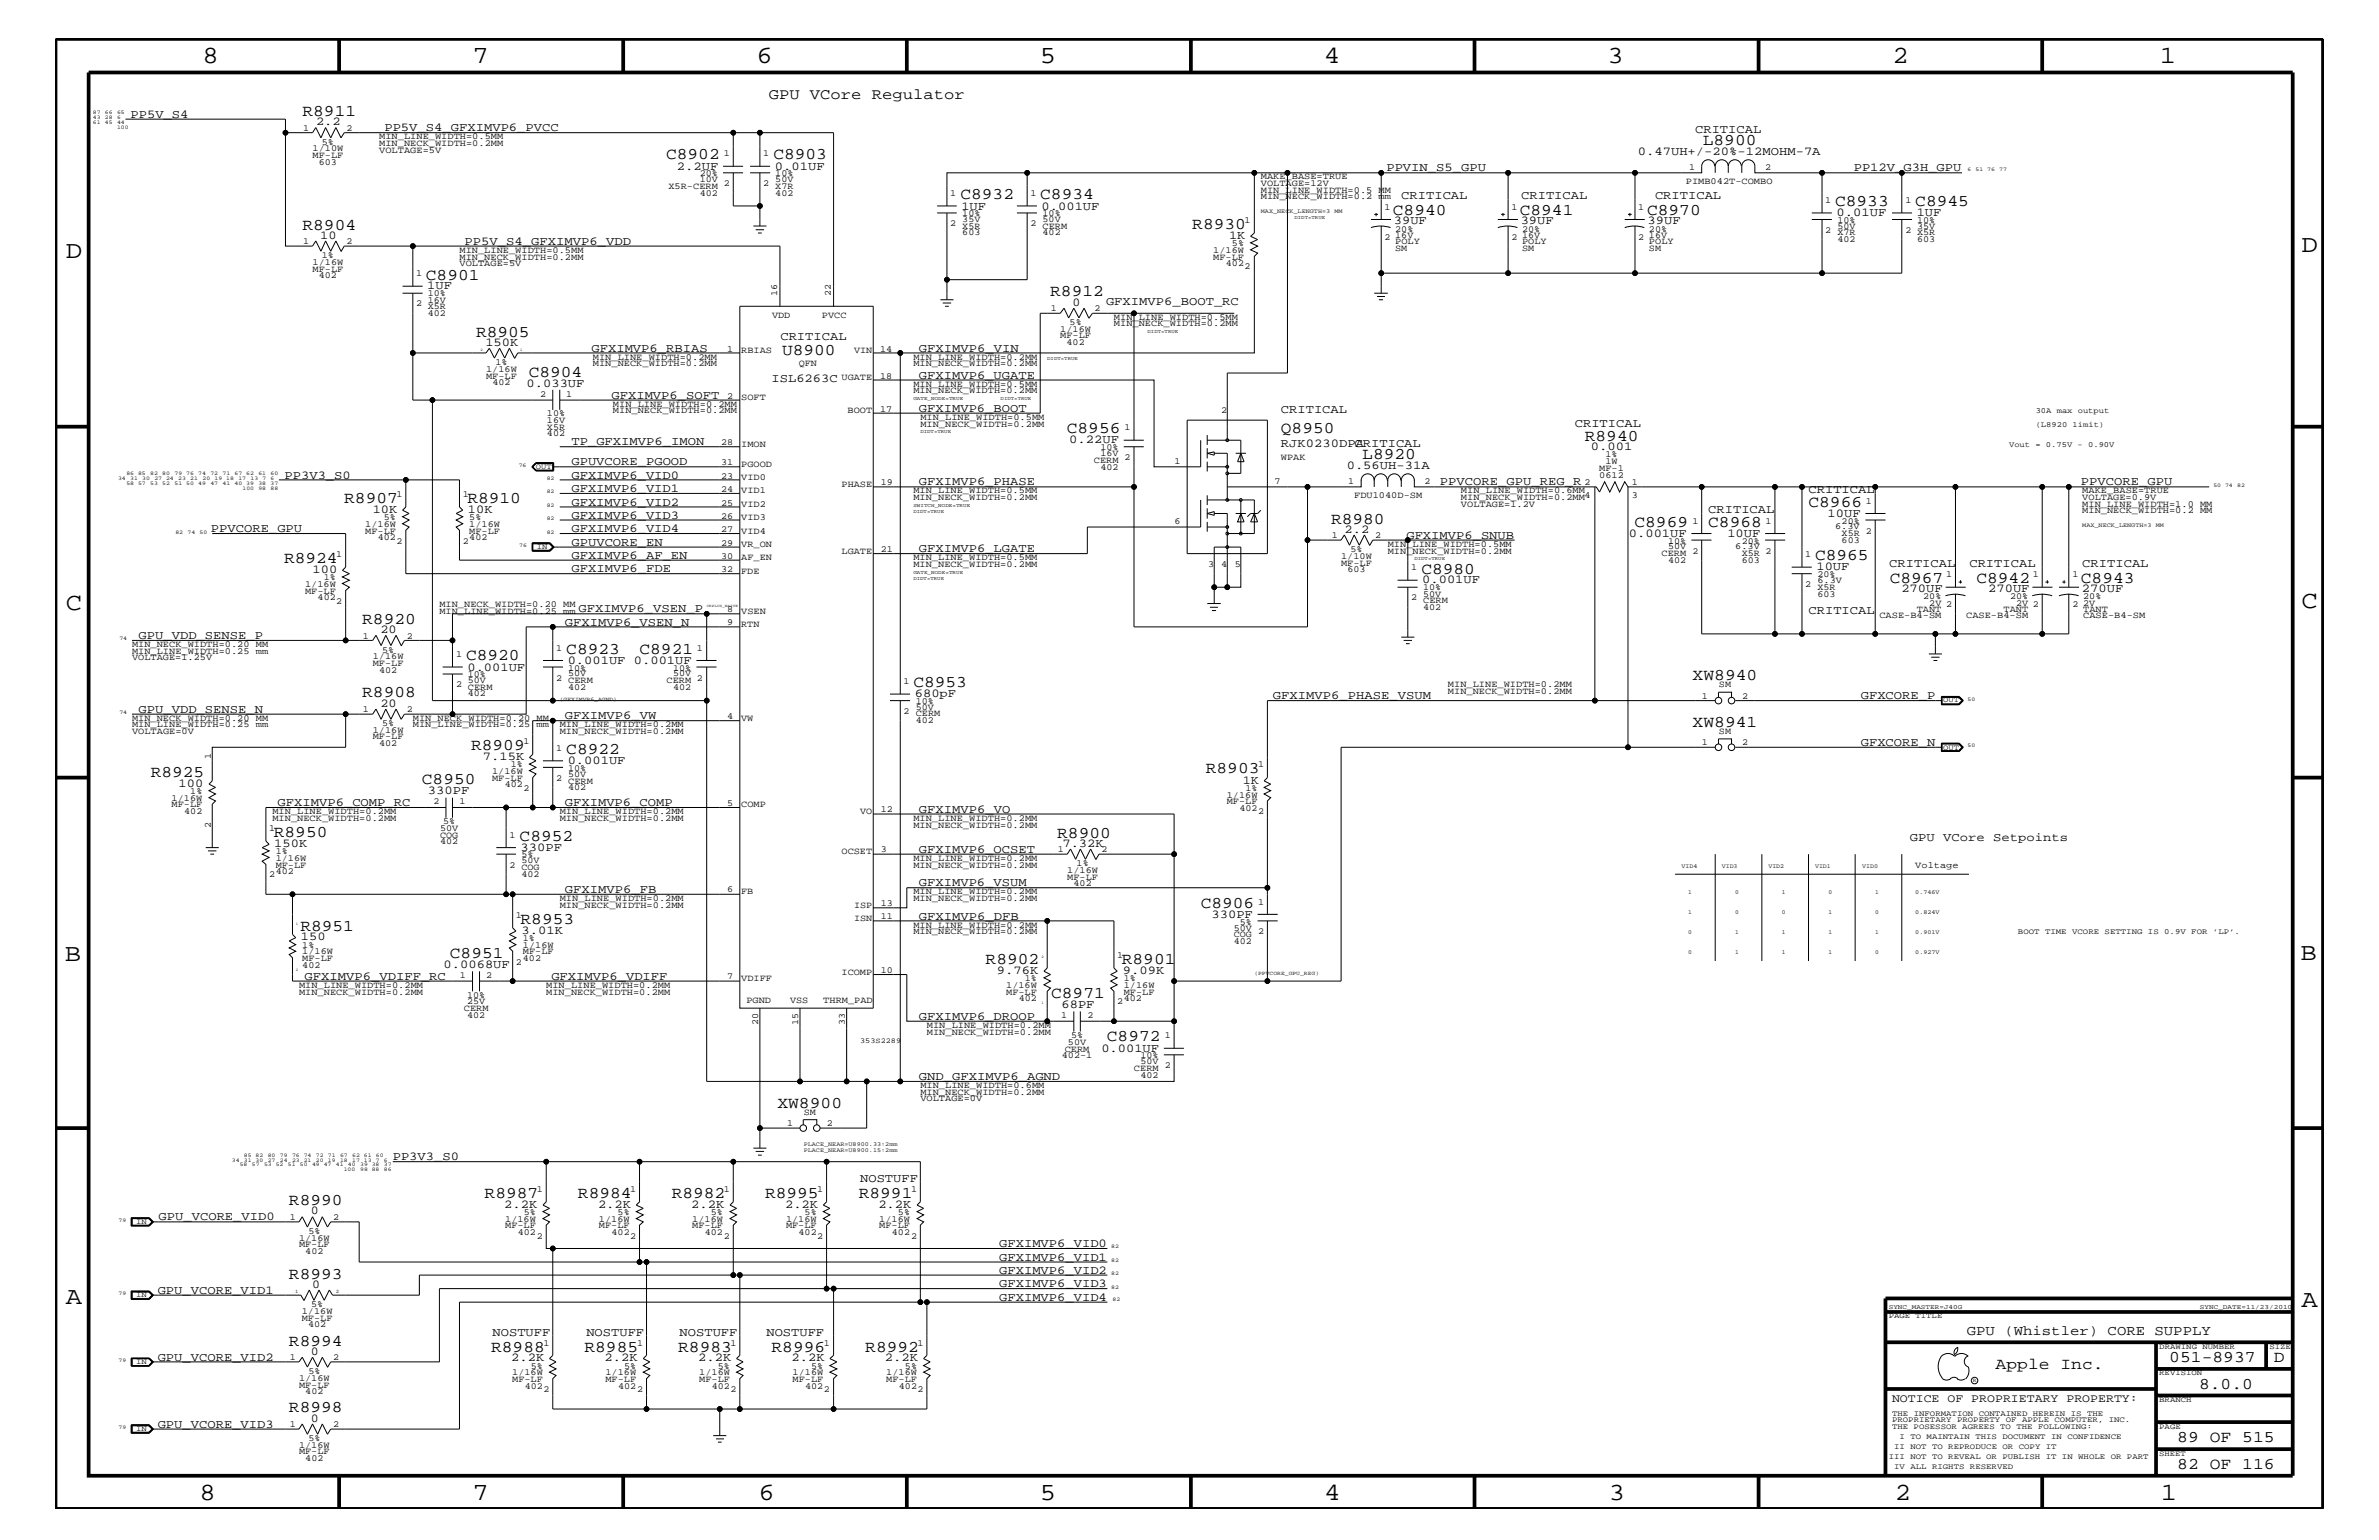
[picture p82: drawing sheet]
<svg xmlns="http://www.w3.org/2000/svg" width="432mm" height="279mm" viewBox="0 0 432 279" stroke-linecap="round" stroke-linejoin="round" font-family="sans-serif">
<defs><g id="words">
<g font-size="4.5">
<text x="36.7" y="11.5">8</text>
<text x="85.8" y="11.5">7</text>
<text x="137.3" y="11.5">6</text>
<text x="188.7" y="11.5">5</text>
<text x="240.3" y="11.5">4</text>
<text x="291.8" y="11.5">3</text>
<text x="343.5" y="11.5">2</text>
<text x="392" y="11.5">1</text>
<text x="11.9" y="46.8">D</text>
<text x="417.7" y="45.7">D</text>
<text x="11.9" y="110.6">C</text>
<text x="417.7" y="110.3">C</text>
<text x="11.8" y="174.3">B</text>
<text x="417.6" y="174.2">B</text>
<text x="11.9" y="236.7">A</text>
<text x="417.7" y="237.1">A</text>
<text x="36.2" y="272.1">8</text>
<text x="85.8" y="272.1">7</text>
<text x="137.7" y="272.1">6</text>
<text x="188.7" y="272.1">5</text>
<text x="240.4" y="272.1">4</text>
<text x="292" y="272.1">3</text>
<text x="343.9" y="272.1">2</text>
<text x="392.2" y="272.1">1</text>
</g>
<g font-size="3">
<text x="54.9" y="21">R8911</text>
<text x="120.9" y="28.9">C8902</text>
<text x="140.4" y="28.9">C8903</text>
<text x="309.1" y="26.4">L8900</text>
<text x="54.9" y="41.7">R8904</text>
<text x="174.3" y="36.2">C8932</text>
<text x="188.8" y="36.2">C8934</text>
<text x="216.4" y="41.5">R8930</text>
<text x="252.8" y="39">C8940</text>
<text x="275.8" y="39">C8941</text>
<text x="299" y="39">C8970</text>
<text x="333.1" y="37.4">C8933</text>
<text x="347.6" y="37.4">C8945</text>
<text x="77.3" y="50.7">C8901</text>
<text x="190.6" y="53.8">R8912</text>
<text x="86.4" y="61.1">R8905</text>
<text x="141.9" y="64.5">U8900</text>
<text x="96" y="68.4">C8904</text>
<text x="193.6" y="78.6">C8956</text>
<text x="232.5" y="78.6">Q8950</text>
<text x="247.3" y="83.3">L8920</text>
<text x="287.7" y="80">R8940</text>
<text x="62.5" y="91.2">R8907</text>
<text x="84.8" y="91.2">R8910</text>
<text x="241.6" y="95">R8980</text>
<text x="296.7" y="95.6">C8969</text>
<text x="310" y="95.6">C8968</text>
<text x="328.3" y="92">C8966</text>
<text x="329.4" y="101.6">C8965</text>
<text x="51.6" y="102.1">R8924</text>
<text x="258" y="104.1">C8980</text>
<text x="343" y="105.7">C8967</text>
<text x="358.7" y="105.7">C8942</text>
<text x="377.7" y="105.7">C8943</text>
<text x="65.7" y="113.1">R8920</text>
<text x="84.6" y="119.8">C8920</text>
<text x="102.8" y="118.6">C8923</text>
<text x="116.1" y="118.6">C8921</text>
<text x="165.8" y="124.7">C8953</text>
<text x="307.2" y="123.4">XW8940</text>
<text x="65.7" y="126.5">R8908</text>
<text x="307.2" y="131.9">XW8941</text>
<text x="85.5" y="136.1">R8909</text>
<text x="102.8" y="136.8">C8922</text>
<text x="27.3" y="140.9">R8925</text>
<text x="76.6" y="142.3">C8950</text>
<text x="218.9" y="140.3">R8903</text>
<text x="49.7" y="151.8">R8950</text>
<text x="94.3" y="152.6">C8952</text>
<text x="191.9" y="152">R8900</text>
<text x="94.5" y="167.6">R8953</text>
<text x="217.9" y="164.7">C8906</text>
<text x="54.5" y="168.9">R8951</text>
<text x="81.7" y="173.8">C8951</text>
<text x="178.9" y="174.9">R8902</text>
<text x="203.6" y="174.9">R8901</text>
<text x="190.8" y="181">C8971</text>
<text x="200.9" y="188.9">C8972</text>
<text x="141.1" y="200.9">XW8900</text>
<text x="52.5" y="218.6">R8990</text>
<text x="88" y="217.3">R8987</text>
<text x="104.9" y="217.3">R8984</text>
<text x="121.9" y="217.3">R8982</text>
<text x="138.9" y="217.3">R8995</text>
<text x="155.9" y="217.3">R8991</text>
<text x="52.5" y="232">R8993</text>
<text x="52.5" y="244.1">R8994</text>
<text x="89.2" y="245.2">R8988</text>
<text x="106.1" y="245.2">R8985</text>
<text x="123.1" y="245.2">R8983</text>
<text x="140" y="245.2">R8996</text>
<text x="157.1" y="245.2">R8992</text>
<text x="362.2" y="248.4">Apple Inc.</text>
<text x="393.7" y="247.1">051-8937</text>
<text x="399.2" y="252">8.0.0</text>
<text x="412.7" y="247.1">D</text>
<text x="52.5" y="256.2">R8998</text>
<text x="395.2" y="261.6">89 OF 515</text>
<text x="395.2" y="266.6">82 OF 116</text>
</g>
<text font-size="2.8" x="139.5" y="18">GPU VCore Regulator</text>
<text font-size="2.5" x="357" y="242.3">GPU (Whistler) CORE SUPPLY</text>
<g font-size="2.2">
<text x="23.7" y="21.4">PP5V_S4</text>
<text x="57.4" y="22.7">2.2</text>
<text x="69.8" y="23.8">PP5V_S4_GFXIMVP6_PVCC</text>
<text x="297.3" y="28.1">0.47UH+/-20%-12MOHM-7A</text>
<text x="307.7" y="24.1">CRITICAL</text>
<text x="122.9" y="30.8">2.2UF</text>
<text x="140.6" y="30.8">0.01UF</text>
<text x="251.6" y="31.1">PPVIN_S5_GPU</text>
<text x="336.5" y="31.1">PP12V_G3H_GPU</text>
<text x="174.5" y="38">1UF</text>
<text x="189.1" y="38">0.001UF</text>
<text x="253" y="40.7">39UF</text>
<text x="254.3" y="36.2">CRITICAL</text>
<text x="276" y="40.7">39UF</text>
<text x="276.1" y="36.2">CRITICAL</text>
<text x="299" y="40.7">39UF</text>
<text x="300.4" y="36.2">CRITICAL</text>
<text x="333.3" y="39.2">0.01UF</text>
<text x="347.9" y="39.2">1UF</text>
<text x="58.1" y="43.4">10</text>
<text x="84.3" y="44.4">PP5V_S4_GFXIMVP6_VDD</text>
<text x="223.1" y="43.4">1K</text>
<text x="77.6" y="52.5">1UF</text>
<text x="194.7" y="55.5">0</text>
<text x="200.7" y="55.3">GFXIMVP6_BOOT_RC</text>
<text x="88.1" y="62.8">150K</text>
<text x="107.4" y="63.9">GFXIMVP6_RBIAS</text>
<text x="141.6" y="61.7">CRITICAL</text>
<text x="166.8" y="63.9">GFXIMVP6_VIN</text>
<text x="95.6" y="70.1">0.033UF</text>
<text x="140" y="69.4">ISL6263C</text>
<text x="166.8" y="68.7">GFXIMVP6_UGATE</text>
<text x="111" y="72.3">GFXIMVP6_SOFT</text>
<text x="166.8" y="74.7">GFXIMVP6_BOOT</text>
<text x="232.5" y="75">CRITICAL</text>
<text x="285.8" y="77.4">CRITICAL</text>
<text x="103.7" y="80.8">TP_GFXIMVP6_IMON</text>
<text x="194.1" y="80.5">0.22UF</text>
<text x="232.5" y="81.1">RJK0230DPA</text>
<text x="245.9" y="81.1">CRITICAL</text>
<text x="288.8" y="81.6">0.001</text>
<text x="51.6" y="86.9">PP3V3_S0</text>
<text x="103.7" y="84.4">GPUVCORE_PGOOD</text>
<text x="103.7" y="86.9">GFXIMVP6_VID0</text>
<text x="103.7" y="89.3">GFXIMVP6_VID1</text>
<text x="166.8" y="88.1">GFXIMVP6_PHASE</text>
<text x="244.4" y="85">0.56UH-31A</text>
<text x="261.4" y="88.1">PPVCORE_GPU_REG_R</text>
<text x="328.3" y="89.5">CRITICAL</text>
<text x="377.7" y="88.1">PPVCORE_GPU</text>
<text x="67.6" y="93.1">10K</text>
<text x="84.9" y="93.1">10K</text>
<text x="103.7" y="94.2">GFXIMVP6_VID3</text>
<text x="103.7" y="91.7">GFXIMVP6_VID2</text>
<text x="310" y="93.2">CRITICAL</text>
<text x="331.7" y="93.8">10UF</text>
<text x="38.3" y="96.5">PPVCORE_GPU</text>
<text x="103.7" y="99">GPUVCORE_EN</text>
<text x="103.7" y="96.5">GFXIMVP6_VID4</text>
<text x="103.7" y="101.4">GFXIMVP6_AF_EN</text>
<text x="166.8" y="100.2">GFXIMVP6_LGATE</text>
<text x="244.1" y="96.7">2.2</text>
<text x="255.3" y="97.7">GFXIMVP6_SNUB</text>
<text x="295.7" y="97.4">0.001UF</text>
<text x="313.5" y="97.4">10UF</text>
<text x="56.7" y="104">100</text>
<text x="103.7" y="103.8">GFXIMVP6_FDE</text>
<text x="258.1" y="105.9">0.001UF</text>
<text x="329.7" y="103.5">10UF</text>
<text x="342.9" y="102.9">CRITICAL</text>
<text x="345.1" y="107.4">270UF</text>
<text x="357.5" y="102.9">CRITICAL</text>
<text x="360.8" y="107.4">270UF</text>
<text x="377.9" y="107.4">270UF</text>
<text x="378" y="102.9">CRITICAL</text>
<text x="102.5" y="113.6">GFXIMVP6_VSEN_N</text>
<text x="105" y="111.1">GFXIMVP6_VSEN_P</text>
<text x="328.3" y="111.4">CRITICAL</text>
<text x="25.1" y="115.9">GPU_VDD_SENSE_P</text>
<text x="69" y="114.8">20</text>
<text x="84.8" y="121.7">0.001UF</text>
<text x="103" y="120.4">0.001UF 0.001UF</text>
<text x="25.1" y="129.3">GPU_VDD_SENSE_N</text>
<text x="69" y="128.2">20</text>
<text x="102.5" y="130.5">GFXIMVP6_VW</text>
<text x="166" y="126.5">680pF</text>
<text x="231.1" y="126.9">GFXIMVP6_PHASE_VSUM</text>
<text x="337.7" y="126.9">GFXCORE_P</text>
<text x="87.6" y="137.9">7.15K</text>
<text x="337.7" y="135.3">GFXCORE_N</text>
<text x="32.4" y="142.8">100</text>
<text x="103" y="138.6">0.001UF</text>
<text x="225.6" y="142.2">1K</text>
<text x="50.4" y="146.2">GFXIMVP6_COMP_RC</text>
<text x="77.7" y="144">330PF</text>
<text x="102.5" y="146.2">GFXIMVP6_COMP</text>
<text x="166.8" y="147.5">GFXIMVP6_VO</text>
<text x="49.8" y="153.7">150K</text>
<text x="94.5" y="154.4">330PF</text>
<text x="166.8" y="154.7">GFXIMVP6_OCSET</text>
<text x="192.8" y="153.7">7.32K</text>
<text x="346.7" y="152.6">GPU VCore Setpoints</text>
<text x="102.5" y="162">GFXIMVP6_FB</text>
<text x="166.8" y="160.8">GFXIMVP6_VSUM</text>
<text x="166.8" y="166.9">GFXIMVP6_DFB</text>
<text x="219.9" y="166.5">330PF</text>
<text x="54.6" y="170.6">150</text>
<text x="94.7" y="169.4">3.01K</text>
<text x="55.3" y="177.7">GFXIMVP6_VDIFF_RC</text>
<text x="80.5" y="175.6">0.0068UF</text>
<text x="100.1" y="177.7">GFXIMVP6_VDIFF</text>
<text x="180.9" y="176.7">9.76K</text>
<text x="203.8" y="176.7">9.09K</text>
<text x="166.8" y="185">GFXIMVP6_DROOP</text>
<text x="192.7" y="182.9">68PF</text>
<text x="199.9" y="190.8">0.001UF</text>
<text x="166.8" y="195.9">GND_GFXIMVP6_AGND</text>
<text x="71.3" y="210.5">PP3V3_S0</text>
<text x="156.1" y="214.4">NOSTUFF</text>
<text x="28.8" y="221.4">GPU_VCORE_VID0</text>
<text x="56.4" y="220.3">0</text>
<text x="91.5" y="219.1">2.2K</text>
<text x="108.5" y="219.1">2.2K</text>
<text x="125.5" y="219.1">2.2K</text>
<text x="142.5" y="219.1">2.2K</text>
<text x="159.4" y="219.1">2.2K</text>
<text x="181.4" y="226.3">GFXIMVP6_VID0</text>
<text x="56.7" y="233.7">0</text>
<text x="181.4" y="228.7">GFXIMVP6_VID1</text>
<text x="181.4" y="231.1">GFXIMVP6_VID2</text>
<text x="181.4" y="233.5">GFXIMVP6_VID3</text>
<text x="28.6" y="234.7">GPU_VCORE_VID1</text>
<text x="181.4" y="236">GFXIMVP6_VID4</text>
<text x="56.4" y="245.8">0</text>
<text x="89.4" y="242.3">NOSTUFF</text>
<text x="106.4" y="242.3">NOSTUFF</text>
<text x="123.4" y="242.3">NOSTUFF</text>
<text x="139.1" y="242.3">NOSTUFF</text>
<text x="28.6" y="246.9">GPU_VCORE_VID2</text>
<text x="92.8" y="247">2.2K</text>
<text x="109.7" y="247">2.2K</text>
<text x="126.7" y="247">2.2K</text>
<text x="143.7" y="247">2.2K</text>
<text x="160.6" y="247">2.2K</text>
<text x="56.4" y="257.9">0</text>
<text x="28.6" y="259">GPU_VCORE_VID3</text>
</g>
<text font-size="2.1" x="343.4" y="254.4">NOTICE OF PROPRIETARY PROPERTY:</text>
<g font-size="1.7">
<text x="55" y="23.7">1</text>
<text x="62.9" y="23.7">2</text>
<text x="56.7" y="27.5">1/10W</text>
<text x="56.7" y="28.6">MF-LF</text>
<text x="57.9" y="29.9">603</text>
<text x="58.4" y="26.3">5%</text>
<text x="68.8" y="26.5">MIN_NECK_WIDTH=0.2MM</text>
<text x="68.8" y="25.3">MIN_LINE_WIDTH=0.5MM</text>
<text x="68.8" y="27.7">VOLTAGE=5V</text>
<text x="131.4" y="28.3">1</text>
<text x="138.5" y="28.3">1</text>
<text x="121.3" y="34.2">X5R-CERM</text>
<text x="127" y="33">10V</text>
<text x="127" y="31.9">20%</text>
<text x="127" y="35.5">402</text>
<text x="131.4" y="33.7">2</text>
<text x="138.5" y="33.7">2</text>
<text x="140.7" y="33">50V</text>
<text x="140.7" y="31.9">10%</text>
<text x="140.7" y="35.5">402</text>
<text x="140.7" y="34.2">X7R</text>
<text x="172.5" y="35.6">1</text>
<text x="187" y="35.6">1</text>
<text x="228.9" y="35">MIN_LINE_WIDTH=0.5 MM</text>
<text x="228.9" y="32.5">MAKE_BASE=TRUE</text>
<text x="228.9" y="33.7">VOLTAGE=12V</text>
<text x="306" y="33.3">PIMB042T-COMBO</text>
<text x="306.6" y="30.8">1</text>
<text x="320.4" y="30.8">2</text>
<text x="172.5" y="41">2</text>
<text x="174.7" y="40.3">35V</text>
<text x="174.7" y="39.2">10%</text>
<text x="174.7" y="41.5">X5R</text>
<text x="187" y="41">2</text>
<text x="189.2" y="40.3">50V</text>
<text x="189.2" y="39.2">10%</text>
<text x="189.2" y="41.5">CERM</text>
<text x="225.9" y="40.4">1</text>
<text x="228.9" y="36.2">MIN_NECK_WIDTH=0.2 mm</text>
<text x="251.3" y="38">1</text>
<text x="274.3" y="38">1</text>
<text x="297.3" y="38">1</text>
<text x="331.3" y="36.8">1</text>
<text x="333.5" y="41.5">50V</text>
<text x="333.5" y="40.4">10%</text>
<text x="345.9" y="36.8">1</text>
<text x="348" y="41.5">35V</text>
<text x="348" y="40.4">10%</text>
<text x="55" y="44.3">1</text>
<text x="58.4" y="46.8">1%</text>
<text x="62.9" y="44.3">2</text>
<text x="83.4" y="47.1">MIN_NECK_WIDTH=0.2MM</text>
<text x="83.4" y="45.9">MIN_LINE_WIDTH=0.5MM</text>
<text x="174.7" y="42.7">603</text>
<text x="189.2" y="42.7">402</text>
<text x="220.2" y="45.9">1/16W</text>
<text x="220.2" y="47.1">MF-LF</text>
<text x="223.6" y="44.6">5%</text>
<text x="251.3" y="43.5">2</text>
<text x="253.2" y="43.2">16V</text>
<text x="253.2" y="42">20%</text>
<text x="253.2" y="45.5">SM</text>
<text x="253.2" y="44.3">POLY</text>
<text x="274.3" y="43.5">2</text>
<text x="276.3" y="43.2">16V</text>
<text x="276.3" y="42">20%</text>
<text x="276.3" y="45.5">SM</text>
<text x="276.3" y="44.3">POLY</text>
<text x="297.3" y="43.5">2</text>
<text x="299.3" y="43.2">16V</text>
<text x="299.3" y="42">20%</text>
<text x="299.3" y="45.5">SM</text>
<text x="299.3" y="44.3">POLY</text>
<text x="331.3" y="42.3">2</text>
<text x="333.5" y="44">402</text>
<text x="333.5" y="42.7">X7R</text>
<text x="345.9" y="42.3">2</text>
<text x="348" y="44">603</text>
<text x="348" y="42.7">X5R</text>
<text x="56.7" y="48">1/16W</text>
<text x="56.7" y="49.3">MF-LF</text>
<text x="57.9" y="50.5">402</text>
<text x="75.5" y="50.2">1</text>
<text x="77.6" y="53.8">10%</text>
<text x="83.4" y="48.3">VOLTAGE=5V</text>
<text x="141.1" y="53.8" transform="rotate(-90 141.1 53.8)">16</text>
<text x="150.8" y="53.8" transform="rotate(-90 150.8 53.8)">22</text>
<text x="222.5" y="48.3">402</text>
<text x="225.9" y="48.9">2</text>
<text x="75.5" y="55.6">2</text>
<text x="77.6" y="54.9">16V</text>
<text x="77.6" y="57.3">402</text>
<text x="77.6" y="56.1">X5R</text>
<text x="140.1" y="57.7">VDD</text>
<text x="149.2" y="57.7">PVCC</text>
<text x="190.8" y="56.4">1</text>
<text x="194.1" y="59">5%</text>
<text x="198.6" y="56.4">2</text>
<text x="202.2" y="59.2">MIN_NECK_WIDTH=0.2MM</text>
<text x="202.2" y="58">MIN_LINE_WIDTH=0.5MM</text>
<text x="107.6" y="65.3">MIN_LINE_WIDTH=0.2MM</text>
<text x="132" y="63.9">1</text>
<text x="134.5" y="64">RBIAS</text>
<text x="155" y="64">VIN</text>
<text x="159.8" y="63.9">14</text>
<text x="165.8" y="65.3">MIN_LINE_WIDTH=0.2MM</text>
<text x="192.4" y="60.2">1/16W</text>
<text x="192.4" y="61.4">MF-LF</text>
<text x="193.6" y="62.6">402</text>
<text x="88.2" y="67.5">1/16W</text>
<text x="88.2" y="68.7">MF-LF</text>
<text x="89.4" y="69.9">402</text>
<text x="89.9" y="66.2">1%</text>
<text x="98" y="72">2</text>
<text x="102.8" y="72">1</text>
<text x="107.6" y="66.5">MIN_NECK_WIDTH=0.2MM</text>
<text x="145" y="66.4">QFN</text>
<text x="152.7" y="68.9">UGATE</text>
<text x="159.8" y="68.7">18</text>
<text x="165.8" y="71.3">MIN_NECK_WIDTH=0.2MM</text>
<text x="165.8" y="70.1">MIN_LINE_WIDTH=0.5MM</text>
<text x="165.8" y="66.5">MIN_NECK_WIDTH=0.2MM</text>
<text x="99.3" y="76.8">16V</text>
<text x="99.3" y="75.6">10%</text>
<text x="111.3" y="75">MIN_NECK_WIDTH=0.2MM</text>
<text x="111.3" y="73.8">MIN_LINE_WIDTH=0.2MM</text>
<text x="132" y="72.3">2</text>
<text x="134.5" y="72.6">SOFT</text>
<text x="153.8" y="75">BOOT</text>
<text x="159.8" y="74.7">17</text>
<text x="167" y="77.4">MIN_NECK_WIDTH=0.2MM</text>
<text x="167" y="76.2">MIN_LINE_WIDTH=0.5MM</text>
<text x="221.7" y="75">2</text>
<text x="99.3" y="79.2">402</text>
<text x="99.3" y="78">X5R</text>
<text x="130.9" y="80.8">28</text>
<text x="134.5" y="81.1">IMON</text>
<text x="198.5" y="83.9">CERM</text>
<text x="199.7" y="82.7">16V</text>
<text x="199.7" y="81.6">10%</text>
<text x="204.1" y="78">1</text>
<text x="204.1" y="83.5">2</text>
<text x="232.5" y="83.5">WPAK</text>
<text x="291.4" y="83">1%</text>
<text x="130.9" y="84.4">31</text>
<text x="130.9" y="86.9">23</text>
<text x="130.9" y="89.3">24</text>
<text x="134.5" y="84.7">PGOOD</text>
<text x="134.5" y="89.5">VID1</text>
<text x="134.5" y="87.1">VID0</text>
<text x="152.7" y="88.3">PHASE</text>
<text x="159.9" y="88">19</text>
<text x="165.8" y="89.5">MIN_LINE_WIDTH=0.5MM</text>
<text x="199.7" y="85.2">402</text>
<text x="213.2" y="84.1">1</text>
<text x="231.3" y="87.7">7</text>
<text x="244.7" y="87.7">1</text>
<text x="258.6" y="87.7">2</text>
<text x="265.2" y="89.5">MIN_LINE_WIDTH=0.6MM</text>
<text x="287.6" y="88">2</text>
<text x="290.3" y="86.6">0612</text>
<text x="290.3" y="85.4">MF-1</text>
<text x="291.4" y="84.2">1W</text>
<text x="296.2" y="88">1</text>
<text x="378" y="89.5">MAKE_BASE=TRUE</text>
<text x="66.3" y="95.6">1/16W</text>
<text x="69.7" y="94.3">5%</text>
<text x="72" y="90.1">1</text>
<text x="84" y="90.1">1</text>
<text x="85.2" y="95.6">1/16W</text>
<text x="85.2" y="94.3">5%</text>
<text x="130.9" y="91.7">25</text>
<text x="130.9" y="94.2">26</text>
<text x="134.5" y="94.3">VID3</text>
<text x="134.5" y="92">VID2</text>
<text x="165.8" y="90.7">MIN_NECK_WIDTH=0.2MM</text>
<text x="213.2" y="95">6</text>
<text x="245.8" y="90.3">FDU1040D-SM</text>
<text x="265.2" y="90.7">MIN_NECK_WIDTH=0.2MM</text>
<text x="265.2" y="92">VOLTAGE=1.2V</text>
<text x="287.6" y="90.3">4</text>
<text x="296.2" y="90.3">3</text>
<text x="307.2" y="95">1</text>
<text x="320.5" y="95">1</text>
<text x="334.3" y="95">20%</text>
<text x="338.7" y="91.4">1</text>
<text x="378" y="93.2">MIN_NECK_WIDTH=0.2 MM</text>
<text x="378" y="92">MIN_LINE_WIDTH=1.0 MM</text>
<text x="378" y="90.7">VOLTAGE=0.9V</text>
<text x="61" y="101">1</text>
<text x="66.3" y="96.8">MF-LF</text>
<text x="68.6" y="98">402</text>
<text x="72" y="98.7">2</text>
<text x="84" y="98.7">2</text>
<text x="85.2" y="98">402</text>
<text x="85.2" y="96.8">MF-LF</text>
<text x="130.9" y="99">29</text>
<text x="130.9" y="101.4">30</text>
<text x="130.9" y="96.5">27</text>
<text x="134.5" y="101.6">AF_EN</text>
<text x="134.5" y="99.3">VR_ON</text>
<text x="134.5" y="96.8">VID4</text>
<text x="152.7" y="100.4">LGATE</text>
<text x="159.9" y="100.1">21</text>
<text x="165.8" y="101.6">MIN_LINE_WIDTH=0.5MM</text>
<text x="241.7" y="97.6">1</text>
<text x="243.4" y="101.4">1/10W</text>
<text x="245.1" y="100.2">5%</text>
<text x="249.6" y="97.6">2</text>
<text x="251.9" y="99.3">MIN_LINE_WIDTH=0.5MM</text>
<text x="251.9" y="100.4">MIN_NECK_WIDTH=0.2MM</text>
<text x="301.6" y="101">CERM</text>
<text x="302.8" y="99.7">50V</text>
<text x="302.8" y="98.7">10%</text>
<text x="307.2" y="100.4">2</text>
<text x="315" y="99.7">6.3V</text>
<text x="316.1" y="98.7">20%</text>
<text x="316.1" y="101">X5R</text>
<text x="320.5" y="100.4">2</text>
<text x="327.7" y="101">1</text>
<text x="333.1" y="96">6.3V</text>
<text x="334.3" y="98.5">603</text>
<text x="334.3" y="97.3">X5R</text>
<text x="338.7" y="96.8">2</text>
<text x="55.4" y="106.5">1/16W</text>
<text x="55.4" y="107.7">MF-LF</text>
<text x="58.8" y="105.3">1%</text>
<text x="130.9" y="103.8">32</text>
<text x="134.5" y="104.1">FDE</text>
<text x="165.8" y="102.9">MIN_NECK_WIDTH=0.2MM</text>
<text x="219.3" y="102.9">3</text>
<text x="221.7" y="102.9">4</text>
<text x="224.1" y="102.9">5</text>
<text x="243.4" y="102.6">MF-LF</text>
<text x="244.6" y="103.8">603</text>
<text x="256.1" y="103.5">1</text>
<text x="258.3" y="107.1">10%</text>
<text x="302.8" y="102.1">402</text>
<text x="316.1" y="102.1">603</text>
<text x="327.7" y="106.5">2</text>
<text x="329.9" y="105.8">6.3V</text>
<text x="329.9" y="104.7">20%</text>
<text x="329.9" y="107">X5R</text>
<text x="353.2" y="104.7">1</text>
<text x="369" y="104.7">1</text>
<text x="376.2" y="104.7">1</text>
<text x="57.7" y="108.9">402</text>
<text x="61" y="109.5">2</text>
<text x="79.8" y="111.4">MIN_LINE_WIDTH=0.25 mm</text>
<text x="79.8" y="110.2">MIN_NECK_WIDTH=0.20 MM</text>
<text x="132" y="111">8</text>
<text x="132" y="113.4">9</text>
<text x="134.5" y="113.7">RTN</text>
<text x="134.5" y="111.4">VSEN</text>
<text x="256.1" y="108.9">2</text>
<text x="258.3" y="108.2">50V</text>
<text x="258.3" y="110.6">402</text>
<text x="258.3" y="109.4">CERM</text>
<text x="329.9" y="108.2">603</text>
<text x="341.1" y="112.2">CASE-B4-SM</text>
<text x="347.9" y="111">TANT</text>
<text x="349.1" y="108.7">20%</text>
<text x="350.2" y="109.9">2V 2</text>
<text x="356.9" y="112.2">CASE-B4-SM</text>
<text x="363.6" y="111">TANT</text>
<text x="364.8" y="108.7">20%</text>
<text x="365.9" y="109.9">2V 2</text>
<text x="376.2" y="110.2">2</text>
<text x="378.1" y="109.9">2V</text>
<text x="378.1" y="108.7">20%</text>
<text x="378.1" y="112.2">CASE-B4-SM</text>
<text x="378.1" y="111">TANT</text>
<text x="24" y="117.4">MIN_NECK_WIDTH=0.20 MM</text>
<text x="24" y="118.6">MIN_LINE_WIDTH=0.25 mm</text>
<text x="24" y="119.8">VOLTAGE=1.25V</text>
<text x="65.9" y="115.9">1</text>
<text x="67.6" y="119.6">1/16W</text>
<text x="69.3" y="118.4">5%</text>
<text x="73.8" y="115.9">2</text>
<text x="82.8" y="119.2">1</text>
<text x="100.9" y="118.1">1</text>
<text x="126.5" y="118.1">1</text>
<text x="67.6" y="120.8">MF-LF</text>
<text x="68.8" y="122">402</text>
<text x="82.8" y="124.7">2</text>
<text x="84.9" y="124">50V</text>
<text x="84.9" y="122.9">10%</text>
<text x="84.9" y="125.2">CERM</text>
<text x="100.9" y="123.5">2</text>
<text x="103.1" y="122.7">50V</text>
<text x="103.1" y="121.7">10%</text>
<text x="103.1" y="125.2">402</text>
<text x="103.1" y="124">CERM</text>
<text x="121" y="124">CERM</text>
<text x="122.2" y="122.7">50V</text>
<text x="122.2" y="121.7">10%</text>
<text x="122.2" y="125.2">402</text>
<text x="126.5" y="123.5">2</text>
<text x="164" y="124.1">1</text>
<text x="262.8" y="125.9">MIN_NECK_WIDTH=0.2MM</text>
<text x="262.8" y="124.7">MIN_LINE_WIDTH=0.2MM</text>
<text x="312" y="124.7">SM</text>
<text x="24" y="130.8">MIN_NECK_WIDTH=0.20 MM</text>
<text x="24" y="131.9">MIN_LINE_WIDTH=0.25 mm</text>
<text x="65.9" y="129.1">1</text>
<text x="69.3" y="131.7">5%</text>
<text x="73.8" y="129.1">2</text>
<text x="74.9" y="130.8">MIN_NECK_WIDTH=0.20 MM</text>
<text x="74.9" y="131.9">MIN_LINE_WIDTH=0.25 mm</text>
<text x="84.9" y="126.4">402</text>
<text x="101.6" y="131.9">MIN_LINE_WIDTH=0.2MM</text>
<text x="132" y="130.4">4</text>
<text x="134.5" y="130.8">VW</text>
<text x="164" y="129.6">2</text>
<text x="166.2" y="128.8">50V</text>
<text x="166.2" y="127.7">10%</text>
<text x="166.2" y="131.3">402</text>
<text x="166.2" y="130">CERM</text>
<text x="308.9" y="126.8">1</text>
<text x="316.2" y="126.8">2</text>
<text x="24" y="133.2">VOLTAGE=0V</text>
<text x="38.3" y="137.8" transform="rotate(-90 38.3 137.8)">1</text>
<text x="67.6" y="133">1/16W</text>
<text x="67.6" y="134.1">MF-LF</text>
<text x="68.8" y="135.3">402</text>
<text x="95" y="135">1</text>
<text x="100.9" y="136.2">1</text>
<text x="101.6" y="133.2">MIN_NECK_WIDTH=0.2MM</text>
<text x="308.9" y="135.2">1</text>
<text x="312" y="133.2">SM</text>
<text x="316.2" y="135.2">2</text>
<text x="89.3" y="140.4">1/16W</text>
<text x="89.3" y="141.7">MF-LF</text>
<text x="91.6" y="142.9">402</text>
<text x="92.7" y="139.2">1%</text>
<text x="95" y="143.5">2</text>
<text x="100.9" y="141.7">2</text>
<text x="103.1" y="140.9">50V</text>
<text x="103.1" y="139.8">10%</text>
<text x="103.1" y="143.4">402</text>
<text x="103.1" y="142.2">CERM</text>
<text x="226.1" y="143.5">1%</text>
<text x="228.3" y="139.2">1</text>
<text x="31.2" y="145.3">1/16W</text>
<text x="31.2" y="146.5">MF-LF</text>
<text x="33.4" y="147.7">402</text>
<text x="34.5" y="144">1%</text>
<text x="49.4" y="149">MIN_NECK_WIDTH=0.2MM</text>
<text x="49.4" y="147.7">MIN_LINE_WIDTH=0.2MM</text>
<text x="78.7" y="145.9">2</text>
<text x="80.4" y="149.5">5%</text>
<text x="83.4" y="145.9">1</text>
<text x="101.6" y="149">MIN_NECK_WIDTH=0.2MM</text>
<text x="101.6" y="147.7">MIN_LINE_WIDTH=0.2MM</text>
<text x="132" y="146.2">5</text>
<text x="134.5" y="146.5">COMP</text>
<text x="156.1" y="147.7">VO</text>
<text x="159.9" y="147.3">12</text>
<text x="165.8" y="149">MIN_LINE_WIDTH=0.2MM</text>
<text x="222.7" y="144.7">1/16W</text>
<text x="222.7" y="145.9">MF-LF</text>
<text x="225" y="147.1">402</text>
<text x="228.3" y="147.7">2</text>
<text x="38.3" y="150.3" transform="rotate(-90 38.3 150.3)">2</text>
<text x="48.9" y="150.7">1</text>
<text x="50" y="155">1%</text>
<text x="79.9" y="150.7">50V</text>
<text x="79.9" y="153.2">402</text>
<text x="79.9" y="152">COG</text>
<text x="92.5" y="152">1</text>
<text x="94.7" y="155.6">5%</text>
<text x="152.7" y="155">OCSET</text>
<text x="159.9" y="154.6">3</text>
<text x="165.8" y="150.1">MIN_NECK_WIDTH=0.2MM</text>
<text x="192" y="154.6">1</text>
<text x="199.9" y="154.6">2</text>
<text x="48.9" y="159.2">2</text>
<text x="50" y="156.2">1/16W</text>
<text x="50" y="158.6">402</text>
<text x="50" y="157.4">MF-LF</text>
<text x="92.5" y="157.4">2</text>
<text x="94.7" y="156.7">50V</text>
<text x="94.7" y="159.1">402</text>
<text x="94.7" y="157.9">COG</text>
<text x="132" y="161.9">6</text>
<text x="165.8" y="157.4">MIN_NECK_WIDTH=0.2MM</text>
<text x="165.8" y="156.2">MIN_LINE_WIDTH=0.2MM</text>
<text x="193.7" y="158.4">1/16W</text>
<text x="193.7" y="159.6">MF-LF</text>
<text x="194.9" y="160.8">402</text>
<text x="195.4" y="157.2">1%</text>
<text x="347.6" y="157.4">Voltage</text>
<text x="93.6" y="166.5">1</text>
<text x="101.6" y="164.7">MIN_NECK_WIDTH=0.2MM</text>
<text x="101.6" y="163.5">MIN_LINE_WIDTH=0.2MM</text>
<text x="134.5" y="162.2">FB</text>
<text x="155" y="167.1">ISN</text>
<text x="155" y="164.7">ISP</text>
<text x="159.9" y="166.7">11</text>
<text x="159.9" y="164.4">13</text>
<text x="165.8" y="163.5">MIN_NECK_WIDTH=0.2MM</text>
<text x="165.8" y="162.2">MIN_LINE_WIDTH=0.2MM</text>
<text x="225" y="167.8">5%</text>
<text x="228.3" y="164.1">1</text>
<text x="54.9" y="173.2">1/16W</text>
<text x="54.9" y="172">1%</text>
<text x="94.9" y="172">1/16W</text>
<text x="94.9" y="170.7">1%</text>
<text x="94.9" y="173.2">MF-LF</text>
<text x="165.8" y="169.5">MIN_NECK_WIDTH=0.2MM</text>
<text x="165.8" y="168.3">MIN_LINE_WIDTH=0.2MM</text>
<text x="202.8" y="173.8">1</text>
<text x="223.9" y="168.9">50V</text>
<text x="223.9" y="171.2">402</text>
<text x="223.9" y="170">COG</text>
<text x="228.3" y="169.5">2</text>
<text x="54.3" y="179.3">MIN_LINE_WIDTH=0.2MM</text>
<text x="54.9" y="175.6">402</text>
<text x="54.9" y="174.4">MF-LF</text>
<text x="83.5" y="177.4">1</text>
<text x="88.2" y="177.4">2</text>
<text x="93.6" y="175">2</text>
<text x="94.9" y="174.4">402</text>
<text x="99.1" y="179.3">MIN_LINE_WIDTH=0.2MM</text>
<text x="132" y="177.7">7</text>
<text x="134.5" y="178">VDIFF</text>
<text x="152.7" y="176.8">ICOMP</text>
<text x="159.9" y="176.5">10</text>
<text x="182.6" y="179.3">1/16W</text>
<text x="186" y="178">1%</text>
<text x="204" y="179.3">1/16W</text>
<text x="204" y="178">1%</text>
<text x="54.3" y="180.5">MIN_NECK_WIDTH=0.2MM</text>
<text x="84.2" y="183.5">CERM</text>
<text x="84.8" y="182.2">25V</text>
<text x="84.8" y="181">10%</text>
<text x="84.8" y="184.7">402</text>
<text x="99.1" y="180.5">MIN_NECK_WIDTH=0.2MM</text>
<text x="135.5" y="182.1">PGND</text>
<text x="143.4" y="182.1">VSS</text>
<text x="149.4" y="182.1">THRM_PAD</text>
<text x="182.6" y="180.5">MF-LF</text>
<text x="184.9" y="181.6">402</text>
<text x="192.6" y="184.7">1</text>
<text x="197.4" y="184.7">2</text>
<text x="202.8" y="182.2">2</text>
<text x="204" y="181.6">402</text>
<text x="204" y="180.5">MF-LF</text>
<text x="137.6" y="186" transform="rotate(-90 137.6 186)">20</text>
<text x="144.9" y="186" transform="rotate(-90 144.9 186)">15</text>
<text x="153.3" y="186" transform="rotate(-90 153.3 186)">33</text>
<text x="168.2" y="187.7">MIN_NECK_WIDTH=0.2MM</text>
<text x="168.2" y="186.5">MIN_LINE_WIDTH=0.2MM</text>
<text x="192.7" y="192">402-1</text>
<text x="193.3" y="190.8">CERM</text>
<text x="193.8" y="189.5">50V</text>
<text x="194.4" y="188.3">5%</text>
<text x="207" y="192">10%</text>
<text x="211.4" y="188.3">1</text>
<text x="167" y="197.4">MIN_LINE_WIDTH=0.6MM</text>
<text x="205.8" y="194.3">CERM</text>
<text x="207" y="193.1">50V</text>
<text x="207" y="195.5">402</text>
<text x="211.4" y="193.7">2</text>
<text x="145.9" y="202.3">SM</text>
<text x="167" y="198.7">MIN_NECK_WIDTH=0.2MM</text>
<text x="167" y="199.8">VOLTAGE=0V</text>
<text x="142.9" y="204.3">1</text>
<text x="150.1" y="204.3">2</text>
<text x="52.6" y="221.3">1</text>
<text x="60.5" y="221.3">2</text>
<text x="91.7" y="221.7">1/16W</text>
<text x="95.1" y="220.4">5%</text>
<text x="97.5" y="216.2">1</text>
<text x="108.7" y="221.7">1/16W</text>
<text x="112.1" y="220.4">5%</text>
<text x="114.4" y="216.2">1</text>
<text x="125.6" y="221.7">1/16W</text>
<text x="129" y="220.4">5%</text>
<text x="131.4" y="216.2">1</text>
<text x="142.7" y="221.7">1/16W</text>
<text x="146" y="220.4">5%</text>
<text x="148.3" y="216.2">1</text>
<text x="159.6" y="221.7">1/16W</text>
<text x="163" y="220.4">5%</text>
<text x="165.4" y="216.2">1</text>
<text x="54.3" y="225.1">1/16W</text>
<text x="54.3" y="226.3">MF-LF</text>
<text x="55.4" y="227.5">402</text>
<text x="56" y="223.9">5%</text>
<text x="91.7" y="222.9">MF-LF</text>
<text x="94" y="224.1">402</text>
<text x="97.5" y="224.7">2</text>
<text x="108.7" y="222.9">MF-LF</text>
<text x="111" y="224.1">402</text>
<text x="114.4" y="224.7">2</text>
<text x="125.6" y="222.9">MF-LF</text>
<text x="127.9" y="224.1">402</text>
<text x="131.4" y="224.7">2</text>
<text x="142.7" y="222.9">MF-LF</text>
<text x="144.9" y="224.1">402</text>
<text x="148.3" y="224.7">2</text>
<text x="159.6" y="222.9">MF-LF</text>
<text x="161.9" y="224.1">402</text>
<text x="165.4" y="224.7">2</text>
<text x="54.8" y="238.4">1/16W</text>
<text x="54.8" y="239.6">MF-LF</text>
<text x="56.5" y="237.2">5%</text>
<text x="55.9" y="240.8">402</text>
<text x="98.6" y="244.1">1</text>
<text x="115.7" y="244.1">1</text>
<text x="132.6" y="244.1">1</text>
<text x="149.5" y="244.1">1</text>
<text x="166.5" y="244.1">1</text>
<text x="52.6" y="246.7">1</text>
<text x="54.3" y="250.6">1/16W</text>
<text x="54.3" y="251.7">MF-LF</text>
<text x="56" y="249.3">5%</text>
<text x="60.5" y="246.7">2</text>
<text x="93" y="249.5">1/16W</text>
<text x="93" y="250.7">MF-LF</text>
<text x="95.2" y="252">402</text>
<text x="96.4" y="248.4">5%</text>
<text x="109.9" y="249.5">1/16W</text>
<text x="109.9" y="250.7">MF-LF</text>
<text x="112.2" y="252">402</text>
<text x="113.3" y="248.4">5%</text>
<text x="126.9" y="249.5">1/16W</text>
<text x="126.9" y="250.7">MF-LF</text>
<text x="129.2" y="252">402</text>
<text x="130.3" y="248.4">5%</text>
<text x="143.8" y="249.5">1/16W</text>
<text x="143.8" y="250.7">MF-LF</text>
<text x="146.1" y="252">402</text>
<text x="147.2" y="248.4">5%</text>
<text x="160.9" y="249.5">1/16W</text>
<text x="160.9" y="250.7">MF-LF</text>
<text x="163.2" y="252">402</text>
<text x="164.3" y="248.4">5%</text>
<text x="55.4" y="252.9">402</text>
<text x="98.6" y="252.6">2</text>
<text x="115.7" y="252.6">2</text>
<text x="132.6" y="252.6">2</text>
<text x="149.5" y="252.6">2</text>
<text x="166.5" y="252.6">2</text>
<text x="52.6" y="258.9">1</text>
<text x="54.3" y="262.7">1/16W</text>
<text x="54.3" y="263.8">MF-LF</text>
<text x="56" y="261.4">5%</text>
<text x="60.5" y="258.9">2</text>
<text x="55.4" y="265">402</text>
</g>
<g font-size="1.4">
<text x="369.5" y="75">30A max output</text>
<text x="369.5" y="77.4">(L8920 limit)</text>
<text x="364.7" y="81.1">Vout = 0.75V - 0.90V</text>
<text x="97.3" y="85">OUT</text>
<text x="97.5" y="99.6">IN</text>
<text x="352.7" y="127.5">OUT</text>
<text x="352.7" y="136">OUT</text>
<text x="366.3" y="169.5">BOOT TIME VCORE SETTING IS 0.9V FOR ’LP’.</text>
<text x="156.1" y="189.2">353S2289</text>
<text x="24.7" y="222">IN</text>
<text x="24.7" y="235.4">IN</text>
<text x="342.8" y="239.2">PAGE TITLE</text>
<text x="391.9" y="244.7">DRAWING NUMBER</text>
<text x="411.9" y="244.7">SIZE</text>
<text x="24.7" y="247.5">IN</text>
<text x="391.9" y="249.5">REVISION</text>
<text x="343.4" y="256.8">THE INFORMATION CONTAINED HEREIN IS THE</text>
<text x="391.9" y="254.4">BRANCH</text>
<text x="24.7" y="259.6">IN</text>
<text x="343.4" y="259.3">THE POSESSOR AGREES TO THE FOLLOWING:</text>
<text x="343.4" y="258">PROPRIETARY PROPERTY OF APPLE COMPUTER, INC.</text>
<text x="343.8" y="262.9">II NOT TO REPRODUCE OR COPY IT</text>
<text x="344.8" y="261.1">I TO MAINTAIN THIS DOCUMENT IN CONFIDENCE</text>
<text x="391.9" y="259.3">PAGE</text>
<text x="342.8" y="264.7">III NOT TO REVEAL OR PUBLISH IT IN WHOLE OR PART</text>
<text x="343.8" y="266.6">IV ALL RIGHTS RESERVED</text>
<text x="391.9" y="264.1">SHEET</text>
</g>
<g font-size="1.2">
<text x="342.8" y="237.4">SYNC_MASTER=J40G</text>
<text x="399.3" y="237.4">SYNC_DATE=11/23/2010</text>
</g>
<g font-size="1.1">
<text x="228.9" y="38.6">MAX_NECK_LENGTH=3 MM</text>
<text x="378" y="95.6">MAX_NECK_LENGTH=3 MM</text>
<text x="305.2" y="157.4">VID4</text>
<text x="312.5" y="157.4">VID3</text>
<text x="321" y="157.4">VID2</text>
<text x="329.4" y="157.4">VID1</text>
<text x="338" y="157.4">VID0</text>
<text x="306.4" y="162.2">1</text>
<text x="306.4" y="165.9">1</text>
<text x="315" y="162.2">0</text>
<text x="315" y="165.9">0</text>
<text x="323.4" y="162.2">1</text>
<text x="323.4" y="165.9">0</text>
<text x="331.9" y="162.2">0</text>
<text x="331.9" y="165.9">1</text>
<text x="340.4" y="165.9">0</text>
<text x="340.4" y="162.2">1</text>
<text x="347.6" y="162.2">0.746V</text>
<text x="347.6" y="165.9">0.824V</text>
<text x="306.4" y="173.2">0</text>
<text x="306.4" y="169.5">0</text>
<text x="315" y="173.2">1</text>
<text x="315" y="169.5">1</text>
<text x="323.4" y="173.2">1</text>
<text x="323.4" y="169.5">1</text>
<text x="331.9" y="173.2">1</text>
<text x="331.9" y="169.5">1</text>
<text x="340.4" y="173.2">0</text>
<text x="340.4" y="169.5">1</text>
<text x="347.6" y="169.5">0.901V</text>
<text x="347.6" y="173.2">0.927V</text>
<text x="145.9" y="209.1">PLACE_NEAR=U8900.15:2mm</text>
<text x="145.9" y="207.9">PLACE_NEAR=U8900.33:2mm</text>
</g>
<g font-size="1">
<text x="16.8" y="21.6">43</text>
<text x="16.8" y="22.5">61</text>
<text x="16.8" y="20.8">87</text>
<text x="19" y="21.6">28</text>
<text x="19.1" y="22.5">45</text>
<text x="19.1" y="20.8">66</text>
<text x="21.3" y="21.6">6</text>
<text x="21.3" y="23.4">100</text>
<text x="21.3" y="22.5">44</text>
<text x="21.3" y="20.8">65</text>
<text x="357.1" y="31.1">6</text>
<text x="358.6" y="31.1">51 76</text>
<text x="362.9" y="31.1">77</text>
<text x="21.4" y="87.1">34</text>
<text x="22.9" y="86.2">86 85</text>
<text x="22.9" y="88">58 57</text>
<text x="23.6" y="87.1">31</text>
<text x="25.8" y="87.1">30</text>
<text x="27.3" y="86.2">82</text>
<text x="27.3" y="88">53</text>
<text x="28" y="87.1">27 24</text>
<text x="29.5" y="86.2">80</text>
<text x="29.5" y="88">52</text>
<text x="31.7" y="86.2">79 76</text>
<text x="31.7" y="88">51 50</text>
<text x="32.3" y="87.1">23</text>
<text x="34.5" y="87.1">21</text>
<text x="36" y="86.2">74</text>
<text x="36" y="88">49</text>
<text x="36.7" y="87.1">20</text>
<text x="38.2" y="86.2">72</text>
<text x="38.2" y="88">47</text>
<text x="38.9" y="87.1">19 18</text>
<text x="40.4" y="86.2">71</text>
<text x="40.4" y="88">41</text>
<text x="42.6" y="86.2">67 62</text>
<text x="42.6" y="88">40 39</text>
<text x="43.3" y="87.1">17</text>
<text x="44" y="88.8">100</text>
<text x="45.5" y="87.1">13</text>
<text x="46.9" y="88.8">98</text>
<text x="46.9" y="86.2">61</text>
<text x="46.9" y="88">38</text>
<text x="47.7" y="87.1">7</text>
<text x="49.1" y="87.1">6</text>
<text x="49.1" y="88.8">88</text>
<text x="49.1" y="86.2">60</text>
<text x="49.1" y="88">37</text>
<text x="94.1" y="84.7">76</text>
<text x="99.2" y="89.5">82</text>
<text x="99.2" y="87.1">82</text>
<text x="401.7" y="88.3">50 74</text>
<text x="406.1" y="88.3">82</text>
<text x="99.2" y="94.3">82</text>
<text x="99.2" y="92">82</text>
<text x="31.8" y="96.8">82</text>
<text x="34" y="96.8">74</text>
<text x="36.2" y="96.8">50</text>
<text x="94.2" y="99.3">76</text>
<text x="99.2" y="96.8">82</text>
<text x="21.7" y="116.2">74</text>
<text x="21.7" y="129.6">74</text>
<text x="101.6" y="127.1">(GFXIMVP6_AGND)</text>
<text x="357.1" y="127.1">50</text>
<text x="357.1" y="135.6">50</text>
<text x="227.7" y="176.8">(PPVCORE_GPU_REG)</text>
<text x="44.3" y="209.9">85 82</text>
<text x="48.6" y="209.9">80</text>
<text x="50.8" y="209.9">79</text>
<text x="53" y="209.9">76 74</text>
<text x="57.3" y="209.9">72</text>
<text x="59.5" y="209.9">71</text>
<text x="61.7" y="209.9">67</text>
<text x="63.9" y="209.9">62 61</text>
<text x="68.2" y="209.9">60</text>
<text x="42.1" y="210.8">34</text>
<text x="43.5" y="211.6">58</text>
<text x="44.3" y="210.8">31 30</text>
<text x="45.7" y="211.6">57</text>
<text x="47.9" y="211.6">53 52</text>
<text x="48.6" y="210.8">27</text>
<text x="50.8" y="210.8">24</text>
<text x="52.2" y="211.6">51</text>
<text x="53" y="210.8">23 21</text>
<text x="54.4" y="211.6">50</text>
<text x="56.6" y="211.6">49 47</text>
<text x="57.3" y="210.8">20</text>
<text x="59.5" y="210.8">19</text>
<text x="61" y="211.6">41</text>
<text x="61.7" y="210.8">18</text>
<text x="62.4" y="212.5">100</text>
<text x="63.2" y="211.6">40</text>
<text x="63.9" y="210.8">17 13</text>
<text x="65.4" y="211.6">39 38</text>
<text x="65.4" y="212.5">98 88</text>
<text x="68.2" y="210.8">7</text>
<text x="69.7" y="211.6">37</text>
<text x="69.7" y="210.8">6</text>
<text x="69.7" y="212.5">86</text>
<text x="21.5" y="221.7">79</text>
<text x="201.7" y="226.5">82</text>
<text x="201.7" y="229">82</text>
<text x="201.7" y="231.3">82</text>
<text x="201.7" y="233.8">82</text>
<text x="21.5" y="235">79</text>
<text x="201.9" y="236">82</text>
<text x="21.5" y="247.1">79</text>
<text x="358.1" y="250.7">R</text>
<text x="21.5" y="259.3">79</text>
</g>
<g font-size=".9">
<text x="234.9" y="39.8">DIDT=TRUE</text>
<text x="190.1" y="65.3">DIDT=TRUE</text>
<text x="208.3" y="60.4">DIDT=TRUE</text>
<text x="165.8" y="72.6">GATE_NODE=TRUE</text>
<text x="181.6" y="72.6">DIDT=TRUE</text>
<text x="167" y="78.6">DIDT=TRUE</text>
<text x="165.8" y="92">SWITCH_NODE=TRUE</text>
<text x="165.8" y="93.2">DIDT=TRUE</text>
<text x="256.7" y="101.6">DIDT=TRUE</text>
<text x="165.8" y="104.1">GATE_NODE=TRUE</text>
<text x="165.8" y="105.3">DIDT=TRUE</text>
<text x="53.6" y="234.6">1</text>
<text x="61" y="234.6">2</text>
</g>
<g font-size=".7">
<text x="87.2" y="63.7">2</text>
<text x="94.4" y="63.7">1</text>
<text x="128.3" y="110.2">CKPLUS_WAIVE</text>
<text x="53.7" y="167.8">1</text>
<text x="189.1" y="173.8">2</text>
<text x="53.7" y="176.2">2</text>
<text x="189.1" y="182.2">1</text>
</g>
</g></defs>
<g fill="none" stroke="#000" stroke-width=".18">
<path d="M22.8 21.6h29v2.5M131.2 31.4h3.7M131.2 30.2h3.7M133.1 24.1h-70.6l-.6 .9-.9-1.9-1 1.9-.9-1.9-.8 1.9-1-1.9-.6 1h-4.9v20.5h4.9l.6-.9 1 1.9 .8-1.9 .9 1.9 1-1.9 .9 1.9M133.1 31.4v6h4.8M136.1 31.4h3.7M136.1 30.2h3.7M137.9 30.2v-6.1h13.4v31.5M137.9 24.1h-4.8v6.1M137.9 31.4v9.6M170.1 38.6h3.6M170.1 37.4h3.6"/>
<path d="M171.9 38.6v12.1h14.5v-12.1M171.9 37.4v-6h14.5v6M184.6 38.6h3.6M184.6 37.4h3.6M186.4 31.4h41.3v10.9l-.7 .6 1.3 .6-1.3 .6 1.3 .5-1.3 .7 1.3 .6-.6 .6v17.5h-64.3M227.7 31.4h23M233.7 31.4v36.3h-10.9v12.2M248.8 39.8h3.7M249.4 38.9h.7M249.8 38.6v.6M271.9 39.8h3.6M272.5 38.9h.6"/>
<path d="M272.8 38.6v.6M273.7 31.4h-23v8.4M294.9 39.8h3.6M295.5 38.9h.7M295.8 38.6v.6M296.8 31.4h-23.1v8.4M311.2 30.2a1.19 1.19 0 0 0-1.2-1.2 1.19 1.19 0 0 0-1.1 1.2v1.2h-12.1v8.4M313.7 30.2a1.19 1.19 0 0 1 1.2-1.2 1.19 1.19 0 0 1 1.2 1.2M313.7 30.2a1.19 1.19 0 0 0-1.2-1.2 1.19 1.19 0 0 0-1.2 1.2v1.2M313.7 30.2v1.2M316.1 31.4v-1.2a1.19 1.19 0 0 1 1.2-1.2 1.19 1.19 0 0 1 1.2 1.2v1.2h12.2v7.2M328.8 38.6h3.7"/>
<path d="M328.8 39.8h3.7M330.7 39.8v9.8h14.5v-9.8M330.7 31.4h25.4M343.4 38.6h3.6M343.4 39.8h3.6M345.2 31.4v7.2M73.1 53.2h3.6M73.1 51.9h3.6M74.9 51.9v-7.3h66.7v11M74.9 53.2v19.4h25.4M74.9 44.6h-12.4l-.6 1.1M134.3 55.6h24.2v127.3h-24.2z"/>
<path d="M136.7 41h2.4M137.2 41.7h1.5M137.6 42.3h.7M170.7 54.4h2.4M171.1 55h1.5M171.5 55.6h.7M171.9 50.7v3.7M197.6 57.7l-.8-1.8-1 1.8-.9-1.8-.9 1.8-.9-1.8-.7 .9h-3.6v18.2h-30.3M205.8 56.8v23.1M224 56.8h-25.7l-.7 1M248.8 41.3a5.7 5.7 0 0 1 3.6 0M249.4 53.2h2.5"/>
<path d="M249.9 53.8h1.5M250.3 54.4h.7M250.7 41v8.6h23M250.7 49.6v3.6M271.9 41.3a5.7 5.7 0 0 1 3.5 0M273.7 41v8.6h23.1M294.9 41.3a5.7 5.7 0 0 1 3.6 0M296.8 41v8.6h33.9M74.9 64h13.3l.6-.8 .9 1.8 1-1.8 .9 1.8 .9-1.8 .9 1.8M78.5 72.6v54.5h21.8M100.3 70.7v3.7M101.6 72.6h32.7"/>
<path d="M101.6 70.7v3.7M134.3 64h-40.3l-.6 1.1M158.5 68.9h51v15.8h8.4v-4.8M158.5 64h4.9v61.9M204 79.9h3.6M215.5 76.2h14.5v24.2h-14.5zM219.1 79.9h6.1v6h-2.4M219.1 78.9v1.8M38.5 96.8h24.2v6.1l-.6 .6 1.3 .6-1.3 .6 1.3 .6-1.3 .6 1.3 .6-.7 .6v9.1M50.6 87.1h23.1M96.5 84.7l.8-.8h3.2v1.6h-3.2zM96.6 84.7l.7-.7h3.1v1.4h-3.1z"/>
<path d="M96.6 98.5h3.2l.8 .8-.8 .7h-3.2zM96.7 84.7l.6-.6h3v1.2h-3zM96.7 98.6h3l.7 .7-.7 .6h-3zM96.7 98.7h3l.6 .6M99.8 98.5l.7 .8-.7 .6h-3.2M100.3 84.7h34M100.3 99.3h34M100.3 99.3l-.6 .6M101.6 81.1h32.7M101.6 96.8h32.7M101.6 94.3h32.7M101.6 92h32.7"/>
<path d="M101.6 89.5h32.7M101.6 87.1h32.7M204 81.1h3.6M205.8 81.1v7.2h-47.3M205.8 88.3v25.4h31.5v-15.7M217.9 90.7v4.9h-20.5v4.8h-38.9M219.1 84.7h3.7M219.1 90.7h8.6v6.1h-4.9M219.1 82.2l1.3-.2v.6zM219.1 93.2l1.3-.4v.7zM219.1 81.3v1.9M219.1 83.8v1.7"/>
<path d="M219.1 89.9v1.7M219.1 92.2v1.9M219.1 94.7v1.8M219.1 95.6h3.7M220.4 93.2h2.4v13.3h2.4v-7.2h-4.8v7.2M220.4 82.2h2.4v8.6h.3M224.3 93.2h1.8M224.3 82.2h1.8M225.2 93.2l.6 1.5h-1.2zM225.2 90.7v6.1M225.2 82.2l.6 1.6h-1.2zM227.7 93.2l.6 1.5h-1.3z"/>
<path d="M228.9 92.6l-.6 .6h-1.3l-.6 .6M237.3 88.3v9.7h6.1l.6-.9 .9 1.8 .9-1.8 .9 1.8 1-1.8 .9 1.8M247.1 87.1v1.2h-24.3M247.1 87.2a1.19 1.19 0 0 1 1.1-1.2 1.19 1.19 0 0 1 1.2 1.2 1.19 1.19 0 0 1 1.2-1.2 1.19 1.19 0 0 1 1.2 1.2M249.4 87.1v1.2M251.9 87.2a1.19 1.19 0 0 1 1.2-1.2 1.19 1.19 0 0 1 1.2 1.2M251.9 87.1v1.2M254.3 87.2a1.19 1.19 0 0 1 1.2-1.2 1.19 1.19 0 0 1 1.2 1.2M254.3 87.1v1.2M255.5 98h-6.3l-.6 1M256.7 87.1v1.2h33l.6 1 1-1.9 .9 1.9 .9-1.9 .9 1.9 .9-1.9 .6 .9h13.4v8.5M274.9 98h-19.4v7.3"/>
<path d="M289.5 88.3v38.8h21.8M295.5 88.3v47.3h15.8M307 96.8h3.6M307 98h3.6M308.9 98v17h13.3v-17M308.9 88.3h13.3v8.5M320.4 96.8h3.6M320.4 98h3.6M322.2 88.3h4.9v14.6M327.1 88.3h13.3v4.9M338.6 94.3h3.6M338.6 93.2h3.6"/>
<path d="M340.4 94.3v20.7h14.5M340.4 88.3h14.5v18.2M354.9 88.3h15.8v18.2M370.7 88.3h4.8v18.2M375.5 88.3h25.5M24 116.2h43.6l.6-.9 1 1.8 .8-1.8 1 1.8 .9-1.8 .9 1.8M82.1 116.2h-8.7l-.6 1M98.6 119.8h3.6M100.3 113.7v6.1M126.4 119.8h3.6M128.3 111.4v8.4M134.3 101.6h-50.9v-5.4l-.6-.6 1.2-.6-1.2-.7 1.2-.5-1.2-.6 1.2-.6-.6-.6v-4.9h-9.7v4.9l-.6 .6 1.2 .6-1.2 .6 1.2 .5-1.2 .7 1.2 .6-.6 .6v7.9h60.6"/>
<path d="M134.3 113.7h-38.8v15.9h-13.4M134.3 111.4h-52.2v9.6M219.1 109.5h2.5M219.6 110.2h1.5M220 110.8h.7M222.8 106.5h-2.4v3M253.7 106.5h3.6M253.7 105.3h3.6M254.3 115.6h2.4M254.8 116.2h1.5M255.2 116.8h.7M255.5 106.5v9.1"/>
<path d="M325.2 104.1h3.6M325.2 102.9h3.6M327.1 104.1v10.9h-4.9M327.1 115h13.3M350.1 118.6h2.4M350.5 119.2h1.5M350.9 119.8h.7M351.3 115v3.6M353.1 108.1a5.9 5.9 0 0 1 3.6 0M353.1 106.5h3.7M354.9 107.7v7.3h15.8M355.5 105.6h.6"/>
<path d="M355.9 105.3v.6M368.9 108.1a5.9 5.9 0 0 1 3.6 0M368.9 106.5h3.6M370.7 107.7v7.3M371.3 105.6h.6M371.6 105.3v.6M373.7 108.1a5.7 5.7 0 0 1 3.6 0M373.7 106.5h3.7M374.3 105.6h.6M374.7 105.3v.6M375.5 107.7v7.3h-4.8M24 129.6h38.7"/>
<path d="M80.3 122.3h3.7M80.3 121h3.7M82.1 129.6h-8.7l-.6 .9-.9-1.9-.9 1.9-1-1.9-.8 1.9-1-1.9-.6 1h-4.9v6h-24.2v6.1l-.6 .6 1.2 .6-1.2 .6 1.2 .5-1.2 .7 1.2 .6-.6 .6v7.9M82.1 122.3v7.3M98.6 121h3.6M98.6 139.2h3.6M98.6 138h3.6M100.3 138v-7.2h-3.6v6l-.6 .6 1.2 .6-1.2 .6 1.2 .6-1.2 .6 1.2 .6-.6 .7v5.4h-4.8M100.3 139.2v7.3h34M100.3 130.8h34M100.3 121v6.1M126.4 121h3.6"/>
<path d="M128.3 121v6.1h-28M128.3 127.1v69.1h16.9v-13.3M161.5 127.1h3.7M161.5 125.9h3.7M163.4 127.1v69.1h-6.1M289.5 127.1h-59.5v14l-.6 .6 1.2 .6-1.2 .6 1.2 .6-1.2 .5 1.2 .7-.6 .6v20.6M295.5 135.6h-52.1v42.4h-30.3v7.3M311.9 126.5v-.9h2.4v.9M311.9 135v-.9h2.4v.9M315 127.1h37.5M315 135.6h37.5M352.4 126.4h3.2l.8 .7-.8 .8h-3.2z"/>
<path d="M352.4 134.8h3.2l.8 .8-.8 .7h-3.2zM352.4 126.4h3.2l.7 .7-.7 .7h-3.2M352.4 134.9h3.2l.7 .7-.7 .7M352.5 126.5h3l.6 .6-.6 .6h-3M352.5 126.4v1.4M352.5 134.9v1.4h3l.7-.7-.7-.7M352.5 135h3l.6 .6-.6 .6h-3M355.5 126.4l.7 .7-.7 .7M37.3 153.8h2.4M37.8 154.4h1.5M38.2 155h.7M80.9 146.5h-32.6v6.1l.6 .6-1.3 .6 1.3 .6-1.3 .6 1.3 .6-1.3 .6 .7 .6v5.4h4.8"/>
<path d="M80.9 144.7v3.7M82.1 146.5h9.8v7.3M82.1 144.7v3.7M90.1 155h3.5M90.1 153.8h3.5M91.9 155v7.2h-38.8v7.3l.6 .6-1.2 .6 1.2 .7-1.2 .6 1.2 .6-1.2 .6 .6 .6v4.2h32.7M96.7 146.5h3.6M158.5 155h35.2l.6-1 .9 1.9 .9-1.9 .9 1.9 1-1.9 .9 1.9M158.5 147.7h54.6v7.3M198.9 156l.6-1h13.6v23M304 158.6h53.4M311.3 155v19.4"/>
<path d="M319.8 155v19.4M328.3 155v19.4M336.7 155v19.4M345.2 155v19.4M85.8 176.2v3.7M87 176.2v3.7M91.9 162.2h1.1M93 178h41.3M134.3 162.2h-41.3v6.1l.6 .6-1.1 .6 1.1 .6-1.1 .6 1.1 .7-1.1 .6 .5 .6v5.4h-6M158.5 167.1h43.7v8.5l.6 .6-1.2 .6 1.2 .6-1.2 .6 1.2 .7-1.2 .6 .6 .6v5.4M158.5 176.8h6.1v8.5h25.5M190.1 167.1v8.5l-.6 .6 1.2 .6-1.2 .6 1.2 .6-1.2 .7 1.2 .6-.6 .6v5.4h4.8"/>
<path d="M228.3 167.1h3.6M228.3 165.9h3.6M230 161.1h-65.4v3.6h-6.1M230 167.1v10.9M137.9 182.9v25.4M145.2 196.2h8.5M153.7 196.2h3.6v8.5h-8.5M153.7 182.9v13.3M194.9 183.5v3.6M196.1 183.5v3.6M196.1 185.3h6.1M202.2 185.3h10.9v4.9"/>
<path d="M211.2 191.4h3.7M211.2 190.2h3.7M213.1 191.4v4.8h-49.7M71.3 210.8h27.8M116.1 210.8h-17v7.2l-.5 .6 1.1 .6-1.1 .6 1.1 .6-1.1 .7 1.1 .6-.6 .6v4.2h101.9M133.1 210.8h-17v7.2l-.6 .6 1.3 .6-1.3 .6 1.3 .6-1.3 .7 1.3 .6-.7 .6v6.7h84.9M136.7 208.3h2.4M137.2 208.9h1.5M137.6 209.6h.7M137.9 204.7h7.3M145.8 204.1v-1h2.5v1M150 210.8h-16.9v7.2l-.6 .6 1.2 .6-1.2 .6 1.2 .6-1.2 .7 1.2 .6-.6 .6v9h67.9"/>
<path d="M23.8 220.9h3.3l.8 .8-.8 .7h-3.3zM23.8 234.2h3.3l.8 .8-.8 .7h-3.3zM23.9 221h3.2l.7 .7-.7 .7h-3.2zM23.9 235.7v-1.4h3.2l.7 .7-.7 .7M24 221v1.4M24 234.4h3l.7 .6-.7 .7h-3zM24 221.1h3l.6 .6M27 221l.7 .7-.7 .7M27 234.4l.6 .6M27.6 221.7l-.6 .6h-3M27.6 235l-.6 .6h-3M27.6 221.7h26.7l.6-.9 .9 1.8 .9-1.8 1 1.8 .8-1.8 .9 1.8 .6-.9h5.2v7.3h50.9"/>
<path d="M27.6 235h27l.6 1M100.3 226.5v19.4l-.6 .6 1.2 .6-1.2 .7 1.2 .6-1.2 .5 1.2 .6-.6 .6v5.5h17v-5.5l.6-.6-1.1-.6 1.1-.5-1.1-.6 1.1-.7-1.1-.6 .5-.6v-16.9M133.1 231.3h-57v3.7h-15.7l-.6-1-1 1.9-.9-1.9-.9 1.9-.9-1.9-.9 1.9M134.3 231.3v14.6l-.6 .6 1.2 .6-1.2 .7 1.2 .6-1.2 .5 1.2 .6-.6 .6v5.5M150 233.8h-70.2v13.3h-19.8l-.6 1M151.3 233.8v12.1l-.7 .6 1.3 .6-1.3 .7 1.3 .6-1.3 .5 1.3 .6-.6 .6v5.5h16.9v-5.5l.6-.6-1.2-.6 1.2-.5-1.2-.6 1.2-.7-1.2-.6 .6-.6v-9.7M167 236.2h-83.6v23.1h-23.4l-.6 .9-.9-1.9-.8 1.9-1-1.9-.9 1.9-.9-1.9-.6 1h-26.7M201 233.8h-51v-11.5l.6-.6-1.2-.6 1.2-.7-1.2-.6 1.2-.6-1.2-.6 .6-.6v-7.2h17v7.2l-.5 .6 1.1 .6-1.1 .6 1.1 .6-1.1 .7 1.1 .6-.6 .6v13.9h34M23.8 258.5h3.3l.8 .8-.8 .7h-3.3zM23.9 246.4v1.4M23.9 258.5v1.5h3.2l.7-.7-.7-.8M24 258.6h3l.7 .7-.7 .6h-3z"/>
<path d="M24 258.7h3l.6 .6M27 246.5h-3v1.3h3M27 246.5l.7 .6-.7 .7M27 246.5l.6 .6M27.1 246.4h-3.3v1.4h3.3M27.1 246.4l.8 .7-.8 .7M27.1 246.4l.7 .7-.7 .7M27.6 247.1l-.6 .7M27.6 259.3l-.6 .6M27.6 247.1h26.7l.6-.9 .9 1.8 .9-1.8 1 1.8 .8-1.8 .9 1.8M117.3 255.6h34M130.6 255.6v4.9"/>
<path d="M352.3 246.1a1.69 1.69 0 0 1 2.5 0 1.72 1.72 0 0 1 2.4 0M352.4 246a3.2 3.2 0 0 0 .4 4.3l.8 .1 .4-.2M354 250.2l.7-.3 .7 .3M355.2 250.2l.7 .2 .7-.2M355.3 244.4v.3a1.18 1.18 0 0 1-.6 1.1M355.4 244.4a.99 .99 0 0 0-.6 1.4M357.2 246a1.04 1.04 0 0 0-.7 1 1.04 1.04 0 0 0 .7 1M357.3 248l.1 .7a2.11 2.11 0 0 1-.6 1.5M129.5 260.5h2.3M130 261.1h1.4M130.3 261.6h.7"/>
<circle cx="51.8" cy="24.1" r=".42"/>
<circle cx="133.1" cy="24.1" r=".42"/>
<circle cx="137.9" cy="37.4" r=".42"/>
<circle cx="137.9" cy="24.1" r=".42"/>
<circle cx="186.4" cy="31.4" r=".42"/>
<circle cx="227.7" cy="31.4" r=".42"/>
<circle cx="233.7" cy="31.4" r=".42"/>
<circle cx="250.7" cy="31.4" r=".42"/>
<circle cx="273.7" cy="31.4" r=".42"/>
<circle cx="296.8" cy="31.4" r=".42"/>
<circle cx="330.7" cy="31.4" r=".42"/>
<circle cx="345.2" cy="31.4" r=".42"/>
<circle cx="74.9" cy="44.6" r=".42"/>
<circle cx="171.9" cy="50.7" r=".42"/>
<circle cx="205.8" cy="56.8" r=".42"/>
<circle cx="250.7" cy="49.6" r=".42"/>
<circle cx="273.7" cy="49.6" r=".42"/>
<circle cx="296.8" cy="49.6" r=".42"/>
<circle cx="330.7" cy="49.6" r=".42"/>
<circle cx="74.9" cy="64" r=".42"/>
<circle cx="78.5" cy="72.6" r=".42"/>
<circle cx="163.4" cy="64" r=".42"/>
<circle cx="222.8" cy="79.9" r=".25"/>
<circle cx="73.7" cy="87.1" r=".42"/>
<circle cx="205.8" cy="88.3" r=".42"/>
<circle cx="222.8" cy="96.8" r=".25"/>
<circle cx="222.8" cy="90.7" r=".25"/>
<circle cx="222.8" cy="99.3" r=".25"/>
<circle cx="222.8" cy="85.9" r=".25"/>
<circle cx="222.8" cy="84.7" r=".25"/>
<circle cx="222.8" cy="95.6" r=".25"/>
<circle cx="225.2" cy="96.8" r=".25"/>
<circle cx="225.2" cy="90.7" r=".25"/>
<circle cx="237.3" cy="88.3" r=".42"/>
<circle cx="237.3" cy="98" r=".42"/>
<circle cx="255.5" cy="98" r=".42"/>
<circle cx="308.9" cy="88.3" r=".42"/>
<circle cx="322.2" cy="88.3" r=".42"/>
<circle cx="327.1" cy="88.3" r=".42"/>
<circle cx="340.4" cy="88.3" r=".42"/>
<circle cx="354.9" cy="88.3" r=".42"/>
<circle cx="370.7" cy="88.3" r=".42"/>
<circle cx="375.5" cy="88.3" r=".42"/>
<circle cx="62.7" cy="116.2" r=".42"/>
<circle cx="82.1" cy="116.2" r=".42"/>
<circle cx="100.3" cy="113.7" r=".42"/>
<circle cx="128.3" cy="111.4" r=".42"/>
<circle cx="220.4" cy="106.5" r=".42"/>
<circle cx="222.8" cy="106.5" r=".42"/>
<circle cx="322.2" cy="115" r=".42"/>
<circle cx="327.1" cy="115" r=".42"/>
<circle cx="340.4" cy="115" r=".42"/>
<circle cx="351.3" cy="115" r=".42"/>
<circle cx="354.9" cy="115" r=".42"/>
<circle cx="370.7" cy="115" r=".42"/>
<circle cx="62.7" cy="129.6" r=".42"/>
<circle cx="82.1" cy="129.6" r=".42"/>
<circle cx="100.3" cy="127.1" r=".42"/>
<circle cx="100.3" cy="130.8" r=".42"/>
<circle cx="128.3" cy="127.1" r=".42"/>
<circle cx="289.5" cy="127.1" r=".42"/>
<circle cx="295.5" cy="135.6" r=".42"/>
<circle cx="311.9" cy="127.1" r=".59"/>
<circle cx="311.9" cy="135.6" r=".59"/>
<circle cx="314.3" cy="127.1" r=".59"/>
<circle cx="314.3" cy="135.6" r=".59"/>
<circle cx="91.9" cy="146.5" r=".42"/>
<circle cx="96.7" cy="146.5" r=".42"/>
<circle cx="100.3" cy="146.5" r=".42"/>
<circle cx="213.1" cy="155" r=".42"/>
<circle cx="53.1" cy="162.2" r=".42"/>
<circle cx="91.9" cy="162.2" r=".42"/>
<circle cx="93" cy="162.2" r=".42"/>
<circle cx="93" cy="178" r=".42"/>
<circle cx="190.1" cy="167.1" r=".42"/>
<circle cx="213.1" cy="178" r=".42"/>
<circle cx="230" cy="161.1" r=".42"/>
<circle cx="230" cy="178" r=".42"/>
<circle cx="145.2" cy="196.2" r=".42"/>
<circle cx="153.7" cy="196.2" r=".42"/>
<circle cx="157.3" cy="196.2" r=".42"/>
<circle cx="163.4" cy="196.2" r=".42"/>
<circle cx="190.1" cy="185.3" r=".42"/>
<circle cx="202.2" cy="185.3" r=".42"/>
<circle cx="213.1" cy="185.3" r=".42"/>
<circle cx="99.1" cy="210.8" r=".42"/>
<circle cx="116.1" cy="210.8" r=".42"/>
<circle cx="133.1" cy="210.8" r=".42"/>
<circle cx="137.9" cy="204.7" r=".42"/>
<circle cx="145.8" cy="204.7" r=".59"/>
<circle cx="148.3" cy="204.7" r=".59"/>
<circle cx="150" cy="210.8" r=".42"/>
<circle cx="100.3" cy="226.5" r=".42"/>
<circle cx="116.1" cy="229" r=".42"/>
<circle cx="117.3" cy="229" r=".42"/>
<circle cx="133.1" cy="231.3" r=".42"/>
<circle cx="134.3" cy="231.3" r=".42"/>
<circle cx="150" cy="233.8" r=".42"/>
<circle cx="151.3" cy="233.8" r=".42"/>
<circle cx="167" cy="236.2" r=".42"/>
<circle cx="168.2" cy="236.2" r=".42"/>
<circle cx="117.3" cy="255.6" r=".42"/>
<circle cx="130.6" cy="255.6" r=".42"/>
<circle cx="134.3" cy="255.6" r=".42"/>
<circle cx="151.3" cy="255.6" r=".42"/>
<circle cx="358.4" cy="250.5" r=".59"/>
</g>
<g fill="none" stroke="#000" stroke-width=".68" stroke-linecap="butt">
<path d="M10.1 7.1h411.5v266.7h-411.5zM16.1 13.2h400v254.5h-400zM61.6 7.1v6.1M113.1 7.1v6.1M164.6 7.1v6.1M216.2 7.1v6.1M267.6 7.1v6.1M319.2 7.1v6.1M370.7 7.1v6.1M10.1 77.4h6M416.1 77.4h5.5M10.1 141.1h6"/>
<path d="M416.1 141.1h5.5M10.1 204.7h6M416.1 204.7h5.5M342.2 238h73.9M416.1 235.6h-73.9v32.1M342.2 243.5h73.9M342.2 252h49.1M391.3 243.5v24.2M391.3 258h24.8M391.3 253.2h24.8M391.3 248.4h24.8M411.3 243.5v4.9"/>
<path d="M61.6 267.7v6.1M113.1 267.7v6.1M164.6 267.7v6.1M216.2 268v5.8M267.6 267.7v6.1M319.2 267.7v6.1M370.7 267.7v6.1M391.3 262.9h24.8"/>
</g>
<g fill="#000">
<circle cx="51.8" cy="24.1" r=".42"/>
<circle cx="133.1" cy="24.1" r=".42"/>
<circle cx="137.9" cy="37.4" r=".42"/>
<circle cx="137.9" cy="24.1" r=".42"/>
<circle cx="186.4" cy="31.4" r=".42"/>
<circle cx="227.7" cy="31.4" r=".42"/>
<circle cx="233.7" cy="31.4" r=".42"/>
<circle cx="250.7" cy="31.4" r=".42"/>
<circle cx="273.7" cy="31.4" r=".42"/>
<circle cx="296.8" cy="31.4" r=".42"/>
<circle cx="330.7" cy="31.4" r=".42"/>
<circle cx="345.2" cy="31.4" r=".42"/>
<circle cx="74.9" cy="44.6" r=".42"/>
<circle cx="171.9" cy="50.7" r=".42"/>
<circle cx="205.8" cy="56.8" r=".42"/>
<circle cx="250.7" cy="49.6" r=".42"/>
<circle cx="273.7" cy="49.6" r=".42"/>
<circle cx="296.8" cy="49.6" r=".42"/>
<circle cx="330.7" cy="49.6" r=".42"/>
<circle cx="74.9" cy="64" r=".42"/>
<circle cx="78.5" cy="72.6" r=".42"/>
<circle cx="163.4" cy="64" r=".42"/>
<circle cx="73.7" cy="87.1" r=".42"/>
<circle cx="205.8" cy="88.3" r=".42"/>
<circle cx="237.3" cy="88.3" r=".42"/>
<circle cx="237.3" cy="98" r=".42"/>
<circle cx="255.5" cy="98" r=".42"/>
<circle cx="308.9" cy="88.3" r=".42"/>
<circle cx="322.2" cy="88.3" r=".42"/>
<circle cx="327.1" cy="88.3" r=".42"/>
<circle cx="340.4" cy="88.3" r=".42"/>
<circle cx="354.9" cy="88.3" r=".42"/>
<circle cx="370.7" cy="88.3" r=".42"/>
<circle cx="375.5" cy="88.3" r=".42"/>
<circle cx="62.7" cy="116.2" r=".42"/>
<circle cx="82.1" cy="116.2" r=".42"/>
<circle cx="100.3" cy="113.7" r=".42"/>
<circle cx="128.3" cy="111.4" r=".42"/>
<circle cx="220.4" cy="106.5" r=".42"/>
<circle cx="222.8" cy="106.5" r=".42"/>
<circle cx="322.2" cy="115" r=".42"/>
<circle cx="327.1" cy="115" r=".42"/>
<circle cx="340.4" cy="115" r=".42"/>
<circle cx="351.3" cy="115" r=".42"/>
<circle cx="354.9" cy="115" r=".42"/>
<circle cx="370.7" cy="115" r=".42"/>
<circle cx="62.7" cy="129.6" r=".42"/>
<circle cx="82.1" cy="129.6" r=".42"/>
<circle cx="100.3" cy="127.1" r=".42"/>
<circle cx="100.3" cy="130.8" r=".42"/>
<circle cx="128.3" cy="127.1" r=".42"/>
<circle cx="289.5" cy="127.1" r=".42"/>
<circle cx="295.5" cy="135.6" r=".42"/>
<circle cx="91.9" cy="146.5" r=".42"/>
<circle cx="96.7" cy="146.5" r=".42"/>
<circle cx="100.3" cy="146.5" r=".42"/>
<circle cx="213.1" cy="155" r=".42"/>
<circle cx="53.1" cy="162.2" r=".42"/>
<circle cx="91.9" cy="162.2" r=".42"/>
<circle cx="93" cy="162.2" r=".42"/>
<circle cx="93" cy="178" r=".42"/>
<circle cx="190.1" cy="167.1" r=".42"/>
<circle cx="213.1" cy="178" r=".42"/>
<circle cx="230" cy="161.1" r=".42"/>
<circle cx="230" cy="178" r=".42"/>
<circle cx="145.2" cy="196.2" r=".42"/>
<circle cx="153.7" cy="196.2" r=".42"/>
<circle cx="157.3" cy="196.2" r=".42"/>
<circle cx="163.4" cy="196.2" r=".42"/>
<circle cx="190.1" cy="185.3" r=".42"/>
<circle cx="202.2" cy="185.3" r=".42"/>
<circle cx="213.1" cy="185.3" r=".42"/>
<circle cx="99.1" cy="210.8" r=".42"/>
<circle cx="116.1" cy="210.8" r=".42"/>
<circle cx="133.1" cy="210.8" r=".42"/>
<circle cx="137.9" cy="204.7" r=".42"/>
<circle cx="150" cy="210.8" r=".42"/>
<circle cx="100.3" cy="226.5" r=".42"/>
<circle cx="116.1" cy="229" r=".42"/>
<circle cx="117.3" cy="229" r=".42"/>
<circle cx="133.1" cy="231.3" r=".42"/>
<circle cx="134.3" cy="231.3" r=".42"/>
<circle cx="150" cy="233.8" r=".42"/>
<circle cx="151.3" cy="233.8" r=".42"/>
<circle cx="167" cy="236.2" r=".42"/>
<circle cx="168.2" cy="236.2" r=".42"/>
<circle cx="117.3" cy="255.6" r=".42"/>
<circle cx="130.6" cy="255.6" r=".42"/>
<circle cx="134.3" cy="255.6" r=".42"/>
<circle cx="151.3" cy="255.6" r=".42"/>
</g>
<use href="#words"/>
</svg>
